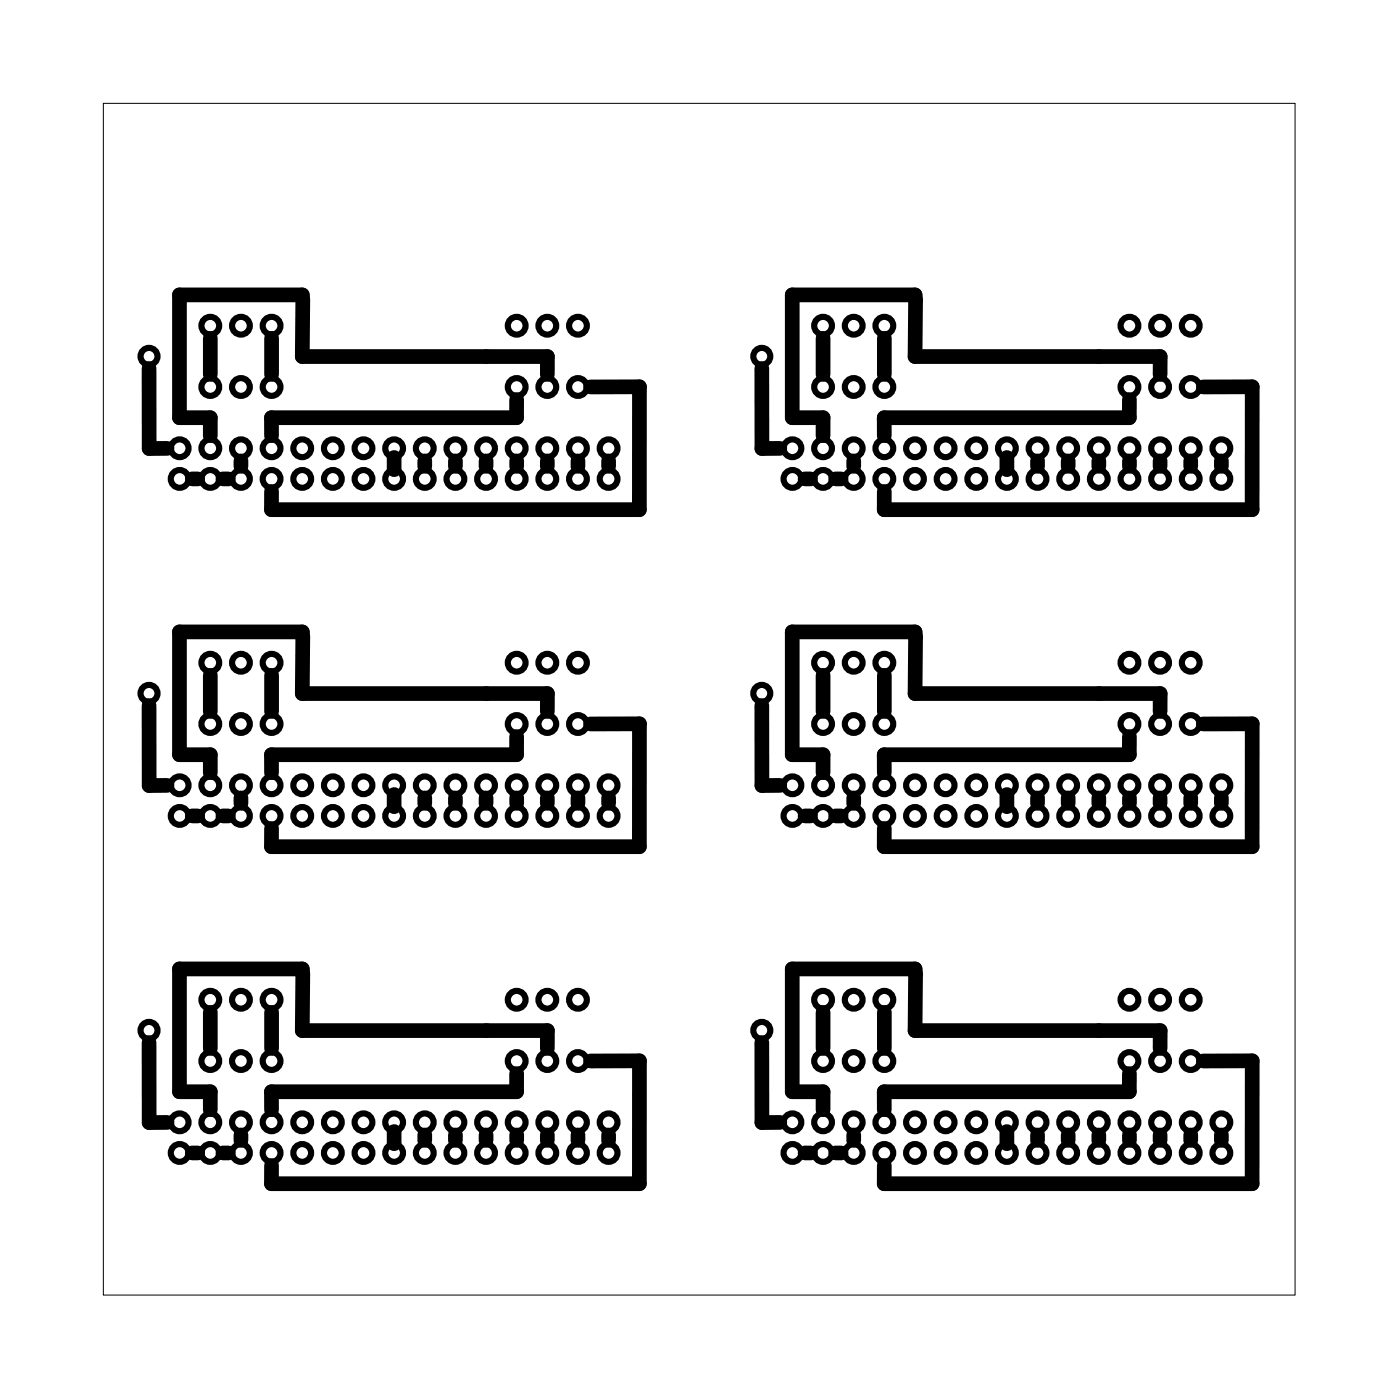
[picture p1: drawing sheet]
<svg xmlns="http://www.w3.org/2000/svg" width="116mm" height="116mm" viewBox="0 0 116 116" stroke-linecap="round" stroke-linejoin="round" font-family="sans-serif">
<path d="M8.6 8.6h98.8v98.8h-98.8z" fill="none" stroke="#000" stroke-width=".08"/>
<g fill="none" stroke="#000" stroke-width=".51">
<circle cx="12.4" cy="29.5" r=".7"/>
<circle cx="14.9" cy="39.7" r=".74"/>
<circle cx="14.9" cy="37.2" r=".74"/>
<circle cx="17.4" cy="37.2" r=".74"/>
<circle cx="17.4" cy="39.7" r=".74"/>
<circle cx="17.4" cy="32.1" r=".74"/>
<circle cx="17.4" cy="27" r=".74"/>
<circle cx="20" cy="37.2" r=".74"/>
<circle cx="20" cy="39.7" r=".74"/>
<circle cx="20" cy="32.1" r=".74"/>
<circle cx="20" cy="27" r=".74"/>
<circle cx="22.5" cy="37.2" r=".74"/>
<circle cx="22.5" cy="39.7" r=".74"/>
<circle cx="22.5" cy="32.1" r=".74"/>
<circle cx="22.5" cy="27" r=".74"/>
<circle cx="25.1" cy="37.2" r=".74"/>
<circle cx="25.1" cy="39.7" r=".74"/>
<circle cx="27.6" cy="37.2" r=".74"/>
<circle cx="27.6" cy="39.7" r=".74"/>
<circle cx="30.1" cy="39.7" r=".74"/>
<circle cx="30.1" cy="37.2" r=".74"/>
<circle cx="32.7" cy="37.2" r=".74"/>
<circle cx="32.7" cy="39.7" r=".74"/>
<circle cx="35.2" cy="37.2" r=".74"/>
<circle cx="35.2" cy="39.7" r=".74"/>
<circle cx="37.8" cy="37.2" r=".74"/>
<circle cx="37.8" cy="39.7" r=".74"/>
<circle cx="40.3" cy="39.7" r=".74"/>
<circle cx="40.3" cy="37.2" r=".74"/>
<circle cx="42.8" cy="39.7" r=".74"/>
<circle cx="42.8" cy="37.2" r=".74"/>
<circle cx="42.8" cy="32.1" r=".74"/>
<circle cx="42.8" cy="27" r=".74"/>
<circle cx="45.4" cy="37.2" r=".74"/>
<circle cx="45.4" cy="39.7" r=".74"/>
<circle cx="45.4" cy="27" r=".74"/>
<circle cx="45.4" cy="32.1" r=".74"/>
<circle cx="47.9" cy="39.7" r=".74"/>
<circle cx="47.9" cy="37.2" r=".74"/>
<circle cx="47.9" cy="27" r=".74"/>
<circle cx="47.9" cy="32.1" r=".74"/>
<circle cx="50.5" cy="37.2" r=".74"/>
<circle cx="50.5" cy="39.7" r=".74"/>
<circle cx="63.2" cy="29.5" r=".7"/>
<circle cx="65.7" cy="37.2" r=".74"/>
<circle cx="65.7" cy="39.7" r=".74"/>
<circle cx="68.2" cy="39.7" r=".74"/>
<circle cx="68.2" cy="37.2" r=".74"/>
<circle cx="68.2" cy="32.1" r=".74"/>
<circle cx="68.2" cy="27" r=".74"/>
<circle cx="70.8" cy="37.2" r=".74"/>
<circle cx="70.8" cy="39.7" r=".74"/>
<circle cx="70.8" cy="32.1" r=".74"/>
<circle cx="70.8" cy="27" r=".74"/>
<circle cx="73.3" cy="39.7" r=".74"/>
<circle cx="73.3" cy="37.2" r=".74"/>
<circle cx="73.3" cy="32.1" r=".74"/>
<circle cx="73.3" cy="27" r=".74"/>
<circle cx="75.9" cy="37.2" r=".74"/>
<circle cx="75.9" cy="39.7" r=".74"/>
<circle cx="78.4" cy="37.2" r=".74"/>
<circle cx="78.4" cy="39.7" r=".74"/>
<circle cx="80.9" cy="37.2" r=".74"/>
<circle cx="80.9" cy="39.7" r=".74"/>
<circle cx="83.5" cy="39.7" r=".74"/>
<circle cx="83.5" cy="37.2" r=".74"/>
<circle cx="86" cy="39.7" r=".74"/>
<circle cx="86" cy="37.2" r=".74"/>
<circle cx="88.6" cy="39.7" r=".74"/>
<circle cx="88.6" cy="37.2" r=".74"/>
<circle cx="91.1" cy="37.2" r=".74"/>
<circle cx="91.1" cy="39.7" r=".74"/>
<circle cx="93.6" cy="37.2" r=".74"/>
<circle cx="93.6" cy="39.7" r=".74"/>
<circle cx="93.6" cy="32.1" r=".74"/>
<circle cx="93.6" cy="27" r=".74"/>
<circle cx="96.2" cy="37.2" r=".74"/>
<circle cx="96.2" cy="39.7" r=".74"/>
<circle cx="96.2" cy="27" r=".74"/>
<circle cx="96.2" cy="32.1" r=".74"/>
<circle cx="98.7" cy="37.2" r=".74"/>
<circle cx="98.7" cy="39.7" r=".74"/>
<circle cx="98.7" cy="27" r=".74"/>
<circle cx="98.7" cy="32.1" r=".74"/>
<circle cx="101.3" cy="37.2" r=".74"/>
<circle cx="101.3" cy="39.7" r=".74"/>
<circle cx="12.4" cy="57.5" r=".7"/>
<circle cx="17.4" cy="54.9" r=".74"/>
<circle cx="20" cy="54.9" r=".74"/>
<circle cx="22.5" cy="54.9" r=".74"/>
<circle cx="42.8" cy="54.9" r=".74"/>
<circle cx="45.4" cy="54.9" r=".74"/>
<circle cx="47.9" cy="54.9" r=".74"/>
<circle cx="63.2" cy="57.5" r=".7"/>
<circle cx="68.2" cy="54.9" r=".74"/>
<circle cx="70.8" cy="54.9" r=".74"/>
<circle cx="73.3" cy="54.9" r=".74"/>
<circle cx="93.6" cy="54.9" r=".74"/>
<circle cx="96.2" cy="54.9" r=".74"/>
<circle cx="98.7" cy="54.9" r=".74"/>
<circle cx="14.9" cy="67.6" r=".74"/>
<circle cx="14.9" cy="65.1" r=".74"/>
<circle cx="17.4" cy="67.6" r=".74"/>
<circle cx="17.4" cy="65.1" r=".74"/>
<circle cx="17.4" cy="60" r=".74"/>
<circle cx="20" cy="65.1" r=".74"/>
<circle cx="20" cy="67.6" r=".74"/>
<circle cx="20" cy="60" r=".74"/>
<circle cx="22.5" cy="65.1" r=".74"/>
<circle cx="22.5" cy="67.6" r=".74"/>
<circle cx="22.5" cy="60" r=".74"/>
<circle cx="25.1" cy="67.6" r=".74"/>
<circle cx="25.1" cy="65.1" r=".74"/>
<circle cx="27.6" cy="65.1" r=".74"/>
<circle cx="27.6" cy="67.6" r=".74"/>
<circle cx="30.1" cy="65.1" r=".74"/>
<circle cx="30.1" cy="67.6" r=".74"/>
<circle cx="32.7" cy="67.6" r=".74"/>
<circle cx="32.7" cy="65.1" r=".74"/>
<circle cx="35.2" cy="65.1" r=".74"/>
<circle cx="35.2" cy="67.6" r=".74"/>
<circle cx="37.8" cy="65.1" r=".74"/>
<circle cx="37.8" cy="67.6" r=".74"/>
<circle cx="40.3" cy="67.6" r=".74"/>
<circle cx="40.3" cy="65.1" r=".74"/>
<circle cx="42.8" cy="65.1" r=".74"/>
<circle cx="42.8" cy="67.6" r=".74"/>
<circle cx="42.8" cy="60" r=".74"/>
<circle cx="45.4" cy="67.6" r=".74"/>
<circle cx="45.4" cy="65.1" r=".74"/>
<circle cx="45.4" cy="60" r=".74"/>
<circle cx="47.9" cy="67.6" r=".74"/>
<circle cx="47.9" cy="65.1" r=".74"/>
<circle cx="47.9" cy="60" r=".74"/>
<circle cx="50.5" cy="67.6" r=".74"/>
<circle cx="50.5" cy="65.1" r=".74"/>
<circle cx="65.7" cy="67.6" r=".74"/>
<circle cx="65.7" cy="65.1" r=".74"/>
<circle cx="68.2" cy="65.1" r=".74"/>
<circle cx="68.2" cy="67.6" r=".74"/>
<circle cx="68.2" cy="60" r=".74"/>
<circle cx="70.8" cy="65.1" r=".74"/>
<circle cx="70.8" cy="67.6" r=".74"/>
<circle cx="70.8" cy="60" r=".74"/>
<circle cx="73.3" cy="67.6" r=".74"/>
<circle cx="73.3" cy="65.1" r=".74"/>
<circle cx="73.3" cy="60" r=".74"/>
<circle cx="75.9" cy="65.1" r=".74"/>
<circle cx="75.9" cy="67.6" r=".74"/>
<circle cx="78.4" cy="67.6" r=".74"/>
<circle cx="78.4" cy="65.1" r=".74"/>
<circle cx="80.9" cy="67.6" r=".74"/>
<circle cx="80.9" cy="65.1" r=".74"/>
<circle cx="83.5" cy="67.6" r=".74"/>
<circle cx="83.5" cy="65.1" r=".74"/>
<circle cx="86" cy="67.6" r=".74"/>
<circle cx="86" cy="65.1" r=".74"/>
<circle cx="88.6" cy="65.1" r=".74"/>
<circle cx="88.6" cy="67.6" r=".74"/>
<circle cx="91.1" cy="67.6" r=".74"/>
<circle cx="91.1" cy="65.1" r=".74"/>
<circle cx="93.6" cy="65.1" r=".74"/>
<circle cx="93.6" cy="67.6" r=".74"/>
<circle cx="93.6" cy="60" r=".74"/>
<circle cx="96.2" cy="65.1" r=".74"/>
<circle cx="96.2" cy="67.6" r=".74"/>
<circle cx="96.2" cy="60" r=".74"/>
<circle cx="98.7" cy="65.1" r=".74"/>
<circle cx="98.7" cy="67.6" r=".74"/>
<circle cx="98.7" cy="60" r=".74"/>
<circle cx="101.3" cy="65.1" r=".74"/>
<circle cx="101.3" cy="67.6" r=".74"/>
<circle cx="12.4" cy="85.4" r=".7"/>
<circle cx="14.9" cy="93" r=".74"/>
<circle cx="14.9" cy="95.6" r=".74"/>
<circle cx="17.4" cy="95.6" r=".74"/>
<circle cx="17.4" cy="93" r=".74"/>
<circle cx="17.4" cy="82.9" r=".74"/>
<circle cx="17.4" cy="88" r=".74"/>
<circle cx="20" cy="93" r=".74"/>
<circle cx="20" cy="95.6" r=".74"/>
<circle cx="20" cy="82.9" r=".74"/>
<circle cx="20" cy="88" r=".74"/>
<circle cx="22.5" cy="93" r=".74"/>
<circle cx="22.5" cy="95.6" r=".74"/>
<circle cx="22.5" cy="82.9" r=".74"/>
<circle cx="22.5" cy="88" r=".74"/>
<circle cx="25.1" cy="93" r=".74"/>
<circle cx="25.1" cy="95.6" r=".74"/>
<circle cx="27.6" cy="93" r=".74"/>
<circle cx="27.6" cy="95.6" r=".74"/>
<circle cx="30.1" cy="93" r=".74"/>
<circle cx="30.1" cy="95.6" r=".74"/>
<circle cx="32.7" cy="93" r=".74"/>
<circle cx="32.7" cy="95.6" r=".74"/>
<circle cx="35.2" cy="93" r=".74"/>
<circle cx="35.2" cy="95.6" r=".74"/>
<circle cx="37.8" cy="93" r=".74"/>
<circle cx="37.8" cy="95.6" r=".74"/>
<circle cx="40.3" cy="93" r=".74"/>
<circle cx="40.3" cy="95.6" r=".74"/>
<circle cx="42.8" cy="93" r=".74"/>
<circle cx="42.8" cy="95.6" r=".74"/>
<circle cx="42.8" cy="82.9" r=".74"/>
<circle cx="42.8" cy="88" r=".74"/>
<circle cx="45.4" cy="93" r=".74"/>
<circle cx="45.4" cy="95.6" r=".74"/>
<circle cx="45.4" cy="82.9" r=".74"/>
<circle cx="45.4" cy="88" r=".74"/>
<circle cx="47.9" cy="93" r=".74"/>
<circle cx="47.9" cy="95.6" r=".74"/>
<circle cx="47.9" cy="82.9" r=".74"/>
<circle cx="47.9" cy="88" r=".74"/>
<circle cx="50.5" cy="93" r=".74"/>
<circle cx="50.5" cy="95.6" r=".74"/>
<circle cx="63.2" cy="85.4" r=".7"/>
<circle cx="65.7" cy="93" r=".74"/>
<circle cx="65.7" cy="95.6" r=".74"/>
<circle cx="68.2" cy="93" r=".74"/>
<circle cx="68.2" cy="95.6" r=".74"/>
<circle cx="68.2" cy="88" r=".74"/>
<circle cx="68.2" cy="82.9" r=".74"/>
<circle cx="70.8" cy="93" r=".74"/>
<circle cx="70.8" cy="95.6" r=".74"/>
<circle cx="70.8" cy="88" r=".74"/>
<circle cx="70.8" cy="82.9" r=".74"/>
<circle cx="73.3" cy="95.6" r=".74"/>
<circle cx="73.3" cy="93" r=".74"/>
<circle cx="73.3" cy="88" r=".74"/>
<circle cx="73.3" cy="82.9" r=".74"/>
<circle cx="75.9" cy="93" r=".74"/>
<circle cx="75.9" cy="95.6" r=".74"/>
<circle cx="78.4" cy="93" r=".74"/>
<circle cx="78.4" cy="95.6" r=".74"/>
<circle cx="80.9" cy="93" r=".74"/>
<circle cx="80.9" cy="95.6" r=".74"/>
<circle cx="83.5" cy="95.6" r=".74"/>
<circle cx="83.5" cy="93" r=".74"/>
<circle cx="86" cy="95.6" r=".74"/>
<circle cx="86" cy="93" r=".74"/>
<circle cx="88.6" cy="93" r=".74"/>
<circle cx="88.6" cy="95.6" r=".74"/>
<circle cx="91.1" cy="93" r=".74"/>
<circle cx="91.1" cy="95.6" r=".74"/>
<circle cx="93.6" cy="93" r=".74"/>
<circle cx="93.6" cy="95.6" r=".74"/>
<circle cx="93.6" cy="82.9" r=".74"/>
<circle cx="93.6" cy="88" r=".74"/>
<circle cx="96.2" cy="95.6" r=".74"/>
<circle cx="96.2" cy="93" r=".74"/>
<circle cx="96.2" cy="88" r=".74"/>
<circle cx="96.2" cy="82.9" r=".74"/>
<circle cx="98.7" cy="93" r=".74"/>
<circle cx="98.7" cy="95.6" r=".74"/>
<circle cx="98.7" cy="88" r=".74"/>
<circle cx="98.7" cy="82.9" r=".74"/>
<circle cx="101.3" cy="93" r=".74"/>
<circle cx="101.3" cy="95.6" r=".74"/>
</g>
<g fill="none" stroke="#000" stroke-width="1.2">
<path d="M12.4 30.6v6.6h1.4M15.9 39.7h.5M17.4 28.1v2.9M18.5 39.7h.4M20 38.2v.5M22.5 28.1v2.9M32.7 37.9v1M35.2 38.2v.5M37.8 38.2v.5M40.3 38.2v.5M42.8 33.1v1.5h-20.3v1.5M42.8 38.2v.5"/>
<path d="M45.4 38.2v.5M45.4 31v-1.4h-20.3v-5.2h-10.2v10.2h2.5v1.5M47.9 38.2v.5M49 32.1h4v10.2h-30.5v-1.5M50.5 38.2v.5M63.2 30.6v6.6h1.4M66.7 39.7h.5M68.2 28.1v2.9M69.3 39.7h.4M70.8 38.2v.5M73.3 28.1v2.9M83.5 37.9v1"/>
<path d="M86 38.2v.5M88.6 38.2v.5M91.1 38.2v.5M93.6 33.1v1.5h-20.3v1.5M93.6 38.2v.5M96.2 38.2v.5M96.2 31v-1.4h-20.3v-5.2h-10.2v10.2h2.5v1.5M98.7 38.2v.5M99.8 32.1h4v10.2h-30.5v-1.5M101.3 38.2v.5M12.4 58.5v6.6h1.4M17.4 56v3"/>
<path d="M22.5 56v3M45.4 59v-1.5h-20.3v-5.1h-10.2v10.2h2.5v1.5M63.2 58.5v6.6h1.4M68.2 56v3M73.3 56v3M96.2 59v-1.5h-20.3v-5.1h-10.2v10.2h2.5v1.5M15.9 67.6h.5M18.5 67.6h.4M20 66.2v.4M32.7 65.9v1M35.2 66.2v.4M37.8 66.2v.4"/>
<path d="M40.3 66.2v.4M42.8 61.1v1.5h-20.3v1.5M42.8 66.2v.4M45.4 66.2v.4M47.9 66.2v.4M49 60h4v10.2h-30.5v-1.5M50.5 66.2v.4M66.7 67.6h.5M69.3 67.6h.4M70.8 66.2v.4M83.5 65.9v1M86 66.2v.4"/>
<path d="M88.6 66.2v.4M91.1 66.2v.4M93.6 61.1v1.5h-20.3v1.5M93.6 66.2v.4M96.2 66.2v.4M98.7 66.2v.4M99.8 60h4v10.2h-30.5v-1.5M101.3 66.2v.4M12.4 86.4v6.7h1.4M15.9 95.6h.5M17.4 83.9v3M18.5 95.6h.4"/>
<path d="M20 94.1v.4M22.5 83.9v3M32.7 93.8v1M35.2 94.1v.4M37.8 94.1v.4M40.3 94.1v.4M42.8 89v1.5h-20.3v1.5M42.8 94.1v.4M45.4 94.1v.4M45.4 86.9v-1.5h-20.3v-5.1h-10.2v10.2h2.5v1.5M47.9 94.1v.4M49 88l4-.1v10.2h-30.5v-1.5"/>
<path d="M50.5 94.1v.4M63.2 86.4v6.7h1.4M66.7 95.6h.5M68.2 83.9v3M69.3 95.6h.4M70.8 94.1v.4M73.3 83.9v3M83.5 93.8v1M86 94.1v.4M88.6 94.1v.4M91.1 94.1v.4M93.6 89v1.5h-20.3v1.5"/>
<path d="M93.6 94.1v.4M96.2 94.1v.4M96.2 86.9v-1.5h-20.3v-5.1h-10.2v10.2h2.5v1.5M98.7 94.1v.4M99.8 88l4-.1v10.2h-30.5v-1.5M101.3 94.1v.4"/>
</g>
</svg>
